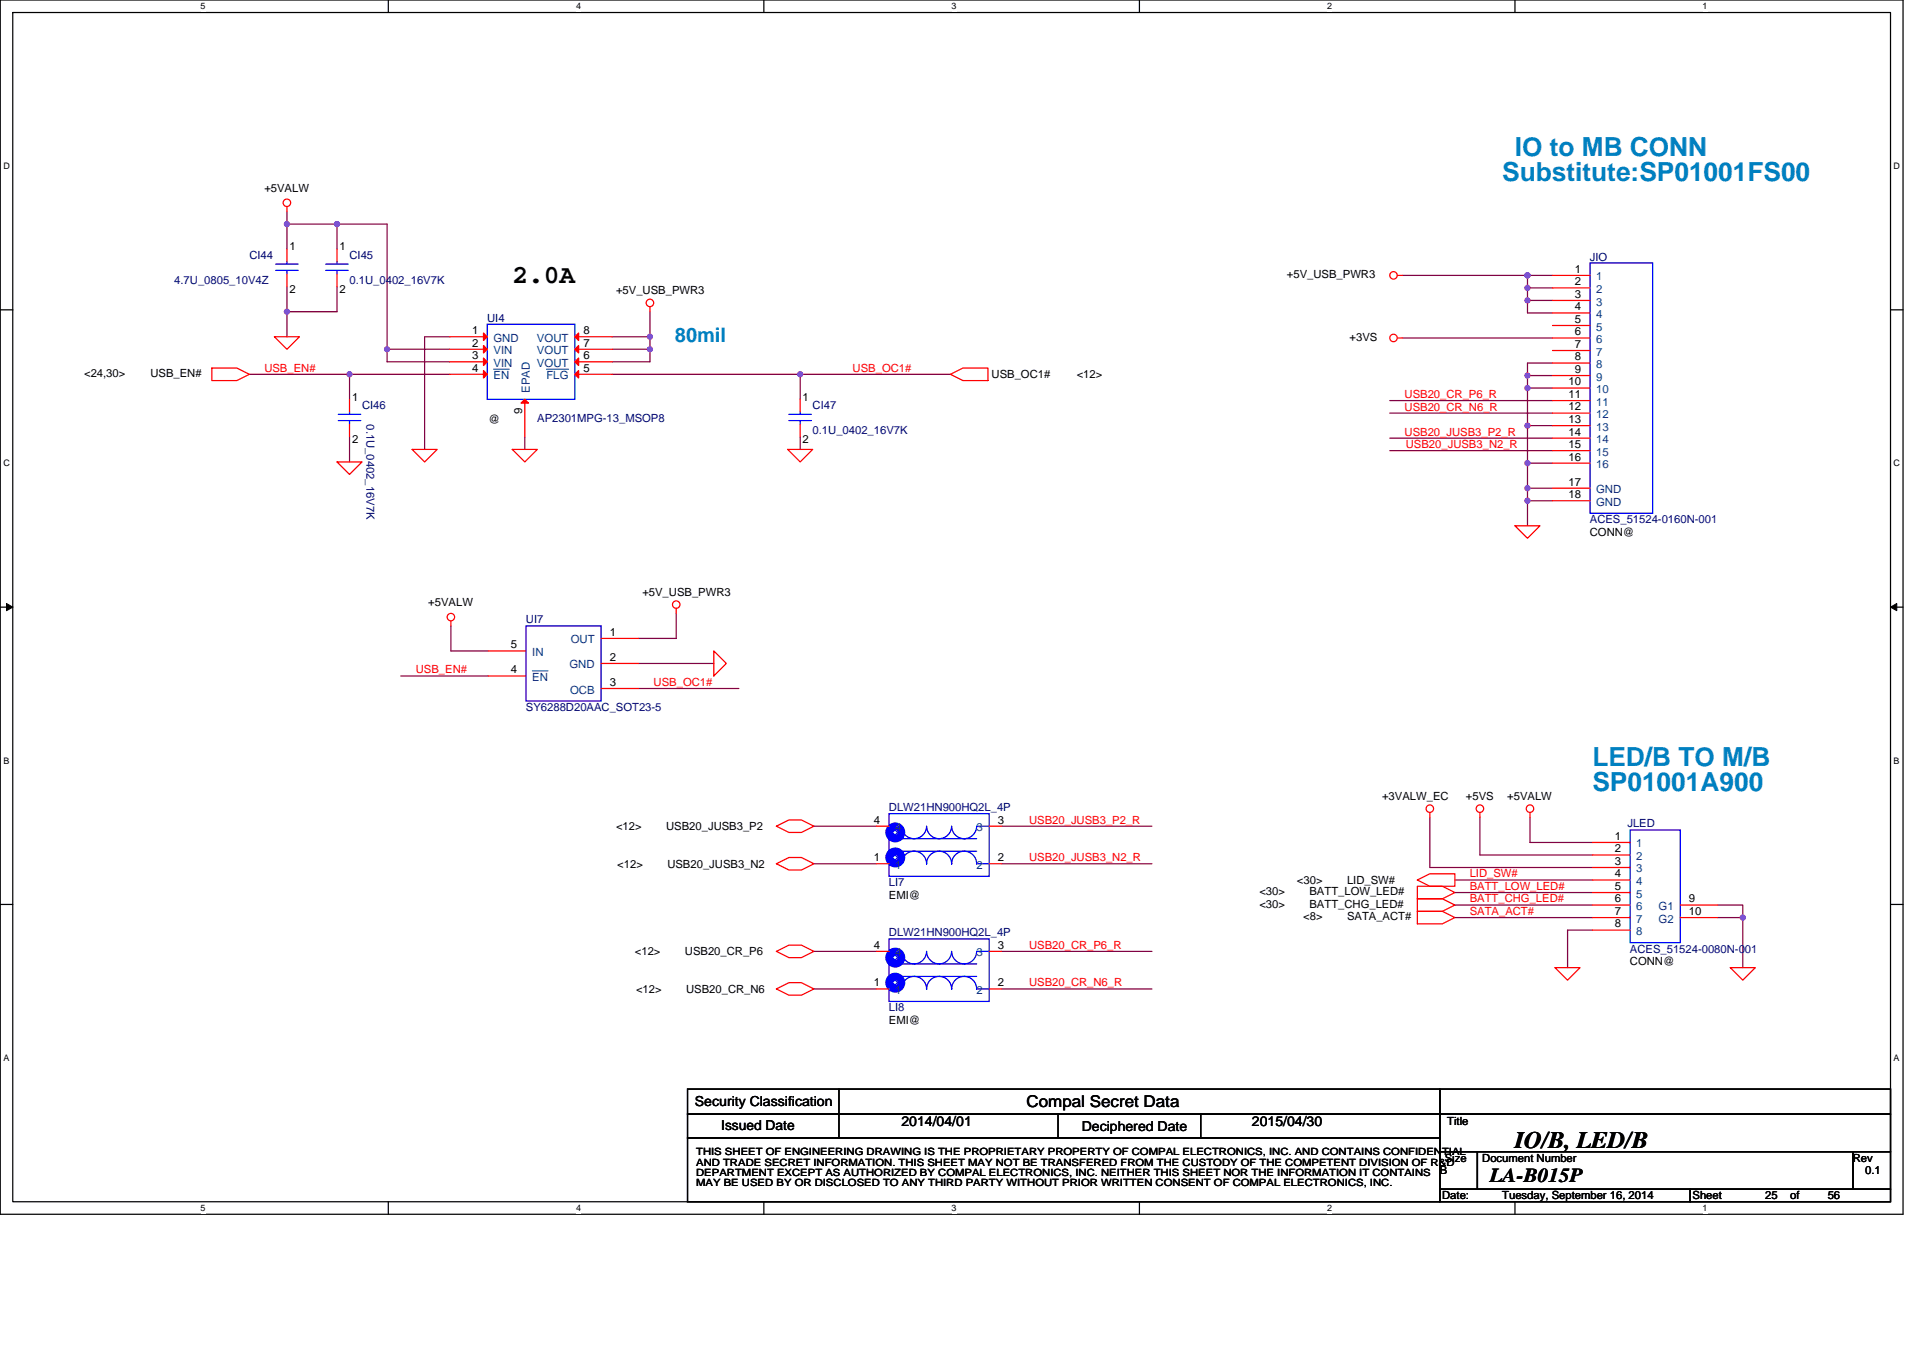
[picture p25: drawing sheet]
<svg xmlns="http://www.w3.org/2000/svg" width="297mm" height="210mm" viewBox="0 0 297 210" stroke-linecap="round" stroke-linejoin="round" font-family="sans-serif">
<defs><g id="words">
<g font-size="4.1" fill="#0080c0">
<text x="231.7" y="28">Substitute:SP01001FS00</text>
<text x="233.6" y="24.1">IO to MB CONN</text>
<text x="245.6" y="118.1">LED/B TO M/B</text>
<text x="245.6" y="122">SP01001A900</text>
</g>
<text font-size="4.1" x="79" y="43.7">2.0A</text>
<text font-size="3.7" x="233.6" y="177">IO/B, LED/B</text>
<text font-size="3.1" fill="#0080c0" x="104.1" y="52.8">80mil</text>
<text font-size="3.1" x="229.8" y="182.3">LA-B015P</text>
<text font-size="2.5" x="158.3" y="170.8">Compal Secret Data</text>
<g font-size="2.1">
<text x="107.2" y="170.6">Security Classification</text>
<text x="139" y="173.7">2014/04/01</text>
<text x="193.1" y="173.7">2015/04/30</text>
<text x="111.2" y="174.3">Issued Date</text>
<text x="166.8" y="174.5">Deciphered Date</text>
</g>
<g font-size="1.7">
<text x="40.8" y="29.6">+5VALW</text>
<text x="44.6" y="38.6">1</text>
<text x="52.4" y="38.6">1</text>
<text x="44.6" y="45.2">2</text>
<text x="52.4" y="45.2">2</text>
<text x="95" y="45.4">+5V_USB_PWR3</text>
<text x="198.5" y="42.9">+5V_USB_PWR3</text>
<text x="242.9" y="42.1">1</text>
<text x="242.9" y="44">2</text>
<text x="242.9" y="45.9">3</text>
<text x="242.9" y="47.9">4</text>
<text x="72.8" y="51.5">1</text>
<text x="72.8" y="53.5">2</text>
<text x="90" y="53.5">7</text>
<text x="90" y="51.5">8</text>
<text x="208.1" y="52.5">+3VS</text>
<text x="242.9" y="49.8">5</text>
<text x="242.9" y="51.7">6</text>
<text x="242.9" y="53.7">7</text>
<text x="13" y="58.1">&lt;24,30&gt;</text>
<text x="23.2" y="58.1">USB_EN#</text>
<text x="72.8" y="57.3">4</text>
<text x="72.8" y="55.4">3</text>
<text x="90" y="57.3">5</text>
<text x="90" y="55.4">6</text>
<text x="152.9" y="58.3">USB_OC1#</text>
<text x="166.1" y="58.3">&lt;12&gt;</text>
<text x="241.9" y="59.4">10</text>
<text x="242.9" y="55.6">8</text>
<text x="242.9" y="57.5">9</text>
<text x="54.3" y="61.8">1</text>
<text x="75.3" y="65.3">@</text>
<text x="80.5" y="63.9" transform="rotate(-90 80.5 63.9)">9</text>
<text x="123.8" y="61.8">1</text>
<text x="241.9" y="61.4">11</text>
<text x="241.9" y="63.3">12</text>
<text x="241.9" y="65.2">13</text>
<text x="54.3" y="68.4">2</text>
<text x="123.8" y="68.4">2</text>
<text x="241.9" y="67.2">14</text>
<text x="241.9" y="69.1">15</text>
<text x="241.9" y="71">16</text>
<text x="241.9" y="74.9">17</text>
<text x="241.9" y="76.8">18</text>
<text x="245.2" y="82.6">CONN@</text>
<text x="66.1" y="93.5">+5VALW</text>
<text x="99.1" y="91.9">+5V_USB_PWR3</text>
<text x="78.8" y="100">5</text>
<text x="94.1" y="98.1">1</text>
<text x="94.1" y="101.9">2</text>
<text x="78.8" y="103.8">4</text>
<text x="94.1" y="105.8">3</text>
<text x="213.2" y="123.4">+3VALW_EC</text>
<text x="226.1" y="123.4">+5VS</text>
<text x="232.5" y="123.4">+5VALW</text>
<text x="95" y="128">&lt;12&gt;</text>
<text x="102.7" y="128">USB20_JUSB3_P2</text>
<text x="134.8" y="127">4</text>
<text x="153.9" y="127">3</text>
<text x="249" y="129.5">1</text>
<text x="249" y="131.5">2</text>
<text x="95.2" y="133.8">&lt;12&gt;</text>
<text x="102.9" y="133.8">USB20_JUSB3_N2</text>
<text x="134.8" y="132.8">1</text>
<text x="153.9" y="132.8">2</text>
<text x="200" y="136.3">&lt;30&gt;</text>
<text x="207.7" y="136.3">LID_SW#</text>
<text x="249" y="133.4">3</text>
<text x="249" y="135.3">4</text>
<text x="249" y="137.2">5</text>
<text x="137.1" y="138.6">EMI@</text>
<text x="194.2" y="140">&lt;30&gt;</text>
<text x="194.2" y="138">&lt;30&gt;</text>
<text x="201" y="141.9">&lt;8&gt;</text>
<text x="202" y="140">BATT_CHG_LED#</text>
<text x="202" y="138">BATT_LOW_LED#</text>
<text x="207.7" y="141.9">SATA_ACT#</text>
<text x="249" y="139.2">6</text>
<text x="249" y="141.1">7</text>
<text x="249" y="143">8</text>
<text x="260.5" y="139.2">9</text>
<text x="260.5" y="141.1">10</text>
<text x="97.9" y="147.3">&lt;12&gt;</text>
<text x="105.6" y="147.3">USB20_CR_P6</text>
<text x="134.8" y="146.3">4</text>
<text x="153.9" y="146.3">3</text>
<text x="251.4" y="148.9">CONN@</text>
<text x="98.1" y="153.1">&lt;12&gt;</text>
<text x="105.8" y="153.1">USB20_CR_N6</text>
<text x="134.8" y="152.1">1</text>
<text x="153.9" y="152.1">2</text>
<text x="137.1" y="157.9">EMI@</text>
<text x="223.2" y="173.6">Title</text>
<text x="222.8" y="179.2">Size</text>
<text x="228.6" y="179.2">Document Number</text>
<text x="285.7" y="179.2">Rev</text>
<text x="222" y="181.1">B</text>
<text x="222.4" y="185">Date:</text>
<text x="231.7" y="185">Tuesday, September 16, 2014</text>
<text x="261" y="185">Sheet</text>
<text x="272.2" y="185">25</text>
<text x="276.1" y="185">of</text>
<text x="281.9" y="185">56</text>
<text x="287.7" y="181.1">0.1</text>
</g>
<g font-size="1.7" fill="#000080">
<text x="38.5" y="40">CI44</text>
<text x="53.9" y="40">CI45</text>
<text x="245.2" y="40.2">JIO</text>
<text x="26.9" y="43.8">4.7U_0805_10V4Z</text>
<text x="53.9" y="43.8">0.1U_0402_16V7K</text>
<text x="75.1" y="49.6">UI4</text>
<text x="55.8" y="63.2">CI46</text>
<text x="56.5" y="65.4" transform="rotate(90 56.5 65.4)">0.1U_0402_16V7K</text>
<text x="82.9" y="65.1">AP2301MPG-13_MSOP8</text>
<text x="125.3" y="63.2">CI47</text>
<text x="125.3" y="67">0.1U_0402_16V7K</text>
<text x="245.2" y="80.7">ACES_51524-0160N-001</text>
<text x="81.1" y="96.2">UI7</text>
<text x="81.1" y="109.7">SY6288D20AAC_SOT23-5</text>
<text x="137.1" y="125.1">DLW21HN900HQ2L_4P</text>
<text x="251" y="127.6">JLED</text>
<text x="137.1" y="136.7">LI7</text>
<text x="137.1" y="144.4">DLW21HN900HQ2L_4P</text>
<text x="251.4" y="146.9">ACES_51524-0080N-001</text>
<text x="137.1" y="156">LI8</text>
</g>
<g font-size="1.7" fill="#004080">
<text x="246.2" y="43.3">1</text>
<text x="246.2" y="45.2">2</text>
<text x="246.2" y="47.1">3</text>
<text x="76.1" y="52.7">GND</text>
<text x="82.8" y="52.7">VOUT</text>
<text x="246.2" y="49">4</text>
<text x="246.2" y="51">5</text>
<text x="246.2" y="52.9">6</text>
<text x="76.1" y="56.6">VIN</text>
<text x="76.1" y="58.5">EN</text>
<text x="76.1" y="54.6">VIN</text>
<text x="82.8" y="56.6">VOUT</text>
<text x="82.8" y="54.6">VOUT</text>
<text x="84.3" y="58.5">FLG</text>
<text x="246.2" y="54.8">7</text>
<text x="246.2" y="56.8">8</text>
<text x="246.2" y="58.7">9</text>
<text x="81.7" y="60.6" transform="rotate(-90 81.7 60.6)">EPAD</text>
<text x="246.2" y="60.6">10</text>
<text x="246.2" y="62.6">11</text>
<text x="246.2" y="64.5">12</text>
<text x="246.2" y="66.4">13</text>
<text x="246.2" y="68.4">14</text>
<text x="246.2" y="70.3">15</text>
<text x="246.2" y="72.2">16</text>
<text x="246.2" y="76.1">GND</text>
<text x="246.2" y="78">GND</text>
<text x="82.1" y="101.2">IN</text>
<text x="88" y="99.2">OUT</text>
<text x="82.1" y="105">EN</text>
<text x="87.8" y="103.1">GND</text>
<text x="87.9" y="107">OCB</text>
<text x="138.1" y="128.2">4</text>
<text x="150.6" y="128.2">3</text>
<text x="252.3" y="130.7">1</text>
<text x="138.1" y="134">1</text>
<text x="150.6" y="134">2</text>
<text x="252.3" y="132.6">2</text>
<text x="252.3" y="134.6">3</text>
<text x="252.3" y="136.5">4</text>
<text x="252.3" y="138.4">5</text>
<text x="252.3" y="140.4">6</text>
<text x="252.3" y="142.3">7</text>
<text x="255.8" y="140.4">G1</text>
<text x="255.8" y="142.3">G2</text>
<text x="138.1" y="147.5">4</text>
<text x="150.6" y="147.5">3</text>
<text x="252.3" y="144.2">8</text>
<text x="138.1" y="153.3">1</text>
<text x="150.6" y="153.3">2</text>
</g>
<g font-size="1.7" fill="#f00">
<text x="40.8" y="57.3">USB_EN#</text>
<text x="131.5" y="57.3">USB_OC1#</text>
<text x="216.6" y="61.4">USB20_CR_P6_R</text>
<text x="216.6" y="63.3">USB20_CR_N6_R</text>
<text x="216.6" y="67.2">USB20_JUSB3_P2_R</text>
<text x="216.8" y="69.1">USB20_JUSB3_N2_R</text>
<text x="64.1" y="103.9">USB_EN#</text>
<text x="100.8" y="105.8">USB_OC1#</text>
<text x="158.7" y="127">USB20_JUSB3_P2_R</text>
<text x="158.7" y="132.8">USB20_JUSB3_N2_R</text>
<text x="226.7" y="137.2">BATT_LOW_LED#</text>
<text x="226.7" y="135.3">LID_SW#</text>
<text x="226.7" y="141.1">SATA_ACT#</text>
<text x="226.7" y="139.2">BATT_CHG_LED#</text>
<text x="158.7" y="146.3">USB20_CR_P6_R</text>
<text x="158.7" y="152.1">USB20_CR_N6_R</text>
</g>
<g font-size="1.5">
<text x="107.4" y="179.8">AND TRADE SECRET INFORMATION. THIS SHEET MAY NOT BE TRANSFERED FROM THE CUSTODY OF THE COMPETENT DIVISION OF R&amp;D</text>
<text x="107.4" y="178.2">THIS SHEET OF ENGINEERING DRAWING IS THE PROPRIETARY PROPERTY OF COMPAL ELECTRONICS, INC. AND CONTAINS CONFIDENTIAL</text>
<text x="107.4" y="181.4">DEPARTMENT EXCEPT AS AUTHORIZED BY COMPAL ELECTRONICS, INC. NEITHER THIS SHEET NOR THE INFORMATION IT CONTAINS</text>
<text x="107.4" y="183">MAY BE USED BY OR DISCLOSED TO ANY THIRD PARTY WITHOUT PRIOR WRITTEN CONSENT OF COMPAL ELECTRONICS, INC.</text>
</g>
<g font-size="1.4">
<text x="30.9" y="1.4">5</text>
<text x="88.8" y="1.4">4</text>
<text x="146.7" y="1.4">3</text>
<text x="204.7" y="1.4">2</text>
<text x="262.6" y="1.4">1</text>
<text x=".5" y="26.1">D</text>
<text x="292" y="26.1">D</text>
<text x=".5" y="71.9">C</text>
<text x="292" y="71.9">C</text>
<text x=".5" y="117.8">B</text>
<text x="292" y="117.8">B</text>
<text x=".5" y="163.6">A</text>
<text x="292" y="163.6">A</text>
<text x="30.9" y="186.8">5</text>
<text x="88.8" y="186.8">4</text>
<text x="146.7" y="186.8">3</text>
<text x="204.7" y="186.8">2</text>
<text x="262.6" y="186.8">1</text>
</g>
</g></defs>
<path d="M0 0h293.5v187.3h-293.5zM2 1.9h289.6v183.4h-289.6z" fill="none" stroke="#000" stroke-width=".19"/>
<g fill="#fff">
<path d="M30.9 .2h.8v1.5h-.8z"/>
<path d="M30.9 185.5h.8v1.6h-.8z"/>
</g>
<path d="M59.9 0v1.9M59.9 185.3v2" fill="none" stroke="#000" stroke-width=".19"/>
<g fill="#fff">
<path d="M88.8 .2h.8v1.5h-.8z"/>
<path d="M88.8 185.5h.8v1.6h-.8z"/>
</g>
<path d="M117.8 0v1.9M117.8 185.3v2" fill="none" stroke="#000" stroke-width=".19"/>
<g fill="#fff">
<path d="M146.8 .2h.7v1.5h-.7z"/>
<path d="M146.8 185.5h.7v1.6h-.7z"/>
</g>
<path d="M175.7 0v1.9M175.7 185.3v2" fill="none" stroke="#000" stroke-width=".19"/>
<g fill="#fff">
<path d="M204.7 .2h.8v1.5h-.8z"/>
<path d="M204.7 185.5h.8v1.6h-.8z"/>
</g>
<path d="M233.6 0v1.9M233.6 185.3v2" fill="none" stroke="#000" stroke-width=".19"/>
<g fill="#fff">
<path d="M262.6 .2h.8v1.5h-.8z"/>
<path d="M262.6 185.5h.8v1.6h-.8z"/>
<path d="M.5 24.9h1v1.5h-1z"/>
<path d="M292 24.9h1v1.5h-1z"/>
<path d="M.5 70.7h1v1.6h-1z"/>
<path d="M292 70.7h1v1.6h-1z"/>
</g>
<path d="M0 47.8h2M291.6 47.8h1.9" fill="none" stroke="#000" stroke-width=".19"/>
<g fill="#fff">
<path d="M.5 116.6h.9v1.5h-.9z"/>
<path d="M292 116.6h1v1.5h-1z"/>
</g>
<path d="M0 93.6h2M291.6 93.6h1.9" fill="none" stroke="#000" stroke-width=".19"/>
<path d="M1 93.1l1 .5-1 .6zM291.6 93.6l.9-.5v1.1z" fill="#000"/>
<path d="M1 93.1l1 .5-1 .6zM291.6 93.6l.9-.5v1.1z" fill="none" stroke="#000" stroke-width=".15"/>
<g fill="#fff">
<path d="M.5 162.4h.9v1.6h-.9z"/>
<path d="M292 162.4h1v1.6h-1z"/>
</g>
<path d="M0 139.5h2M291.6 139.5h1.9" fill="none" stroke="#000" stroke-width=".19"/>
<path d="M53.9 57.7h15.5M94.5 57.7h28.9M235.6 77.2v3.9M125.5 127.4h9.7M125.5 133.2h9.7M154.5 127.4h23.2M154.5 133.2h23.2M125.5 146.7h9.7M125.5 152.5h9.7M154.5 146.7h23.2M154.5 152.5h23.2" fill="none" stroke="#800040" stroke-width=".19"/>
<circle cx="53.9" cy="57.7" r=".38" fill="#f0f"/>
<circle cx="53.9" cy="57.7" r=".38" fill="none" stroke="#f0f" stroke-width=".19"/>
<path d="M44.3 34.6v3.8M38.5 57.7h15.4v3.9M53.9 67.4v3.8" fill="none" stroke="#800040" stroke-width=".19"/>
<circle cx="44.2" cy="34.6" r=".38" fill="#f0f"/>
<circle cx="44.2" cy="34.6" r=".38" fill="none" stroke="#f0f" stroke-width=".19"/>
<path d="M59.7 34.6v19.3M44.3 48.1v3.8M100.2 53.9v1.9" fill="none" stroke="#800040" stroke-width=".19"/>
<circle cx="100.2" cy="53.9" r=".38" fill="#f0f"/>
<circle cx="100.2" cy="53.9" r=".38" fill="none" stroke="#f0f" stroke-width=".19"/>
<path d="M59.7 53.9v1.9M94.5 53.9h5.7M94.5 55.8h5.7M100.2 48.1v3.8h-5.7M123.4 57.7h23.2" fill="none" stroke="#800040" stroke-width=".19"/>
<circle cx="123.4" cy="57.7" r=".38" fill="#f0f"/>
<circle cx="123.4" cy="57.7" r=".38" fill="none" stroke="#f0f" stroke-width=".19"/>
<path d="M59.7 53.9h9.7M123.4 57.7v3.9M123.4 67.4v1.9" fill="none" stroke="#800040" stroke-width=".19"/>
<circle cx="59.7" cy="53.9" r=".38" fill="#f0f"/>
<circle cx="59.7" cy="53.9" r=".38" fill="none" stroke="#f0f" stroke-width=".19"/>
<path d="M52 44.2v3.9h-7.7M59.7 55.8h9.7M69.4 51.9h-3.9v17.4M80.9 67.4v1.9" fill="none" stroke="#800040" stroke-width=".19"/>
<circle cx="44.2" cy="48.1" r=".38" fill="#f0f"/>
<circle cx="44.2" cy="48.1" r=".38" fill="none" stroke="#f0f" stroke-width=".19"/>
<path d="M44.3 34.6h7.7v3.8M44.3 44.2v3.9" fill="none" stroke="#800040" stroke-width=".19"/>
<circle cx="52" cy="34.6" r=".38" fill="#f0f"/>
<circle cx="52" cy="34.6" r=".38" fill="none" stroke="#f0f" stroke-width=".19"/>
<path d="M44.3 32.6v2M52 34.6h7.7M100.2 51.9v2" fill="none" stroke="#800040" stroke-width=".19"/>
<circle cx="100.2" cy="51.9" r=".38" fill="#f0f"/>
<circle cx="100.2" cy="51.9" r=".38" fill="none" stroke="#f0f" stroke-width=".19"/>
<path d="M235.6 44.4v1.9" fill="none" stroke="#800040" stroke-width=".19"/>
<circle cx="235.6" cy="44.4" r=".38" fill="#f0f"/>
<circle cx="235.6" cy="44.4" r=".38" fill="none" stroke="#f0f" stroke-width=".19"/>
<path d="M235.6 42.5v1.9" fill="none" stroke="#800040" stroke-width=".19"/>
<circle cx="235.6" cy="42.5" r=".38" fill="#f0f"/>
<circle cx="235.6" cy="42.5" r=".38" fill="none" stroke="#f0f" stroke-width=".19"/>
<path d="M216.3 52.1h23.1M235.6 42.5h3.8" fill="none" stroke="#800040" stroke-width=".19"/>
<circle cx="235.6" cy="42.5" r=".38" fill="#f0f"/>
<circle cx="235.6" cy="42.5" r=".38" fill="none" stroke="#f0f" stroke-width=".19"/>
<path d="M235.6 46.3v2" fill="none" stroke="#800040" stroke-width=".19"/>
<circle cx="235.6" cy="46.3" r=".38" fill="#f0f"/>
<circle cx="235.6" cy="46.3" r=".38" fill="none" stroke="#f0f" stroke-width=".19"/>
<path d="M216.3 42.5h19.3M235.6 44.4h3.8M235.6 46.3h3.8M235.6 48.3h3.8M235.6 59.8h3.8M239.4 56h-3.8v1.9h3.8" fill="none" stroke="#800040" stroke-width=".19"/>
<circle cx="235.6" cy="59.8" r=".38" fill="#f0f"/>
<circle cx="235.6" cy="59.8" r=".38" fill="none" stroke="#f0f" stroke-width=".19"/>
<path d="M235.6 57.9v1.9" fill="none" stroke="#800040" stroke-width=".19"/>
<circle cx="235.6" cy="57.9" r=".38" fill="#f0f"/>
<circle cx="235.6" cy="57.9" r=".38" fill="none" stroke="#f0f" stroke-width=".19"/>
<path d="M235.6 65.6h3.8" fill="none" stroke="#800040" stroke-width=".19"/>
<circle cx="235.6" cy="65.6" r=".38" fill="#f0f"/>
<circle cx="235.6" cy="65.6" r=".38" fill="none" stroke="#f0f" stroke-width=".19"/>
<path d="M235.6 59.8v5.8M235.6 71.4h3.8" fill="none" stroke="#800040" stroke-width=".19"/>
<circle cx="235.6" cy="71.4" r=".38" fill="#f0f"/>
<circle cx="235.6" cy="71.4" r=".38" fill="none" stroke="#f0f" stroke-width=".19"/>
<path d="M235.6 65.6v5.8M235.6 75.3h3.8" fill="none" stroke="#800040" stroke-width=".19"/>
<circle cx="235.6" cy="75.3" r=".38" fill="#f0f"/>
<circle cx="235.6" cy="75.3" r=".38" fill="none" stroke="#f0f" stroke-width=".19"/>
<path d="M235.6 71.4v3.9M235.6 77.2h3.8" fill="none" stroke="#800040" stroke-width=".19"/>
<circle cx="235.6" cy="77.2" r=".38" fill="#f0f"/>
<circle cx="235.6" cy="77.2" r=".38" fill="none" stroke="#f0f" stroke-width=".19"/>
<g fill="none" stroke="#800040" stroke-width=".19">
<path d="M214.3 61.8h25.1M214.3 63.7h25.1M214.3 69.5h25.1M214.3 67.6h25.1M235.6 75.3v1.9M69.5 96.5v3.9h5.8M104.3 94.6v3.9h-5.8M61.8 104.3h13.5M98.5 106.2h15.4M98.5 102.3h11.6M224.4 139.6h21.2M224.4 137.7h21.2"/>
<path d="M228.2 126.1v5.8h17.4M236 126.1v3.8h9.6M264.9 139.6h3.9v9.6M224.4 141.5h21.2M245.6 143.4h-3.8v5.8"/>
</g>
<circle cx="268.8" cy="141.5" r=".38" fill="#f0f"/>
<circle cx="268.8" cy="141.5" r=".38" fill="none" stroke="#f0f" stroke-width=".19"/>
<path d="M220.5 126.1v7.7h25.1M224.4 135.7h21.2M264.9 141.5h3.9" fill="none" stroke="#800040" stroke-width=".19"/>
<g fill="none" stroke="#f00" stroke-width=".19">
<path d="M44.3 31.9v.7M52 38.4v2M32.7 56.8h3.8l2 .9-2 1h-3.8zM42.3 51.9h3.9l-1.9 2zM52 42.3v1.9M100.2 47.3v.8M146.6 57.7l1.9-.9h3.9v1.9h-3.9zM215.5 52.1h.8M215.5 42.5h.8M52 71.2h3.8l-1.9 2zM53.9 61.6v1.9M53.9 65.5v1.9"/>
<path d="M63.6 69.3h3.8l-1.9 1.9zM79 69.3h3.9l-2 1.9zM121.5 69.3h3.8l-1.9 1.9zM69.5 95.8v.7M104.3 93.8v.8M233.6 81.1h3.9l-1.9 1.9zM110.1 100.4l1.9 1.9-1.9 2zM119.7 127.4l2-.9h1.9l1.9 .9-1.9 1h-1.9zM119.7 133.2l2-1h1.9l1.9 1-1.9 1h-1.9zM218.6 138.6h3.9l1.9 1-1.9 .9h-3.9zM218.6 136.7h3.9l1.9 1-1.9 .9h-3.9zM218.6 135.7l1.9-.9h3.9v1.9h-3.9z"/>
<path d="M220.5 125.3v.8M228.2 125.3v.8M236 125.3v.8M119.7 146.7l2-.9h1.9l1.9 .9-1.9 1h-1.9zM119.7 152.5l2-.9h1.9l1.9 .9-1.9 1h-1.9zM218.6 140.5h3.9l1.9 1-1.9 1h-3.9zM239.8 149.2h3.9l-1.9 2zM266.9 149.2h3.8l-1.9 2z"/>
<circle cx="44.2" cy="31.3" r=".58"/>
<circle cx="100.2" cy="46.7" r=".58"/>
<circle cx="214.9" cy="52.1" r=".58"/>
<circle cx="214.9" cy="42.5" r=".58"/>
<circle cx="69.5" cy="95.2" r=".58"/>
<circle cx="104.3" cy="93.2" r=".58"/>
<circle cx="220.5" cy="124.7" r=".58"/>
<circle cx="228.2" cy="124.7" r=".58"/>
<circle cx="236" cy="124.7" r=".58"/>
</g>
<g fill="none" stroke="#000" stroke-width=".19">
<path d="M106 168h116.1v3.8h-116.1zM106 171.8h116.1v3.7h-116.1zM106 175.5h116.1v9.8h-116.1zM129.4 168v7.5M163.2 171.8v3.7M185.2 171.8v3.7M222.1 168h69.5v3.8h-69.5zM222.1 171.8h69.5v5.8h-69.5zM222.1 177.6h5.8v5.8h-5.8zM227.9 177.6h57.9v5.8h-57.9zM285.8 177.6h5.8v5.8h-5.8zM222.1 183.4h38.6v1.9h-38.6z"/>
<path d="M260.7 183.4h30.9v1.9h-30.9z"/>
</g>
<g fill="none" stroke="#00f" stroke-width=".19">
<path d="M50.2 41.7h3.5M50.2 40.7h3.5M52 40.4v.3M52 41.7v.6M52.2 64.9h3.4M52.2 63.9h3.4M53.9 63.5v.4M53.9 64.9v.6M137.1 133.2h1.9a1.92 1.92 0 0 1 2-1.9 1.93 1.93 0 0 1 1.9 1.9 1.92 1.92 0 0 1 2-1.9h-.1a1.93 1.93 0 0 1 2 1.9M137.1 127.4h1.9a1.93 1.93 0 0 0 2 1.9 1.94 1.94 0 0 0 1.9-1.9 1.94 1.94 0 0 0 2 1.9h-.1a1.94 1.94 0 0 0 2-1.9M139 131.3h11.6M139 129.4h11.6"/>
<path d="M146.8 127.4a1.93 1.93 0 0 0 1.9 1.9 1.95 1.95 0 0 0 1.9-1.9h2M146.8 133.2a1.92 1.92 0 0 1 1.9-1.9 1.93 1.93 0 0 1 1.9 1.9h2"/>
</g>
<circle cx="138.1" cy="132.2" r=".96" fill="#fff"/>
<circle cx="138.1" cy="132.2" r=".96" fill="#00f"/>
<circle cx="138.1" cy="132.2" r=".96" fill="none" stroke="#00f" stroke-width="1.2"/>
<circle cx="138.1" cy="128.4" r=".96" fill="#fff"/>
<circle cx="138.1" cy="128.4" r=".96" fill="#00f"/>
<circle cx="138.1" cy="128.4" r=".96" fill="none" stroke="#00f" stroke-width="1.2"/>
<path d="M75.1 50h13.6v11.6h-13.6zM245.2 40.5h9.7v38.7h-9.7zM81.1 96.5h11.6v11.6h-11.6zM137.1 125.5h15.5v9.6h-15.5zM251.4 128h7.7v17.4h-7.7z" fill="none" stroke="#00f" stroke-width=".19"/>
<g fill="none" stroke="#f00" stroke-width=".19">
<path d="M239.4 42.5h5.8M239.4 44.4h5.8M239.4 46.3h5.8M239.4 48.3h5.8M239.4 50.2h5.8M239.4 52.1h5.8M239.4 54.1h5.8M239.4 56h5.8M239.4 57.9h5.8M239.4 59.8h5.8M239.4 61.8h5.8M239.4 63.7h5.8"/>
<path d="M239.4 65.6h5.8M239.4 67.6h5.8M239.4 69.5h5.8M239.4 71.4h5.8M239.4 75.3h5.8M239.4 77.2h5.8M92.7 98.5h5.8M75.3 100.4h5.8M75.3 104.3h5.8M92.7 102.3h5.8M92.7 106.2h5.8M135.2 133.2h1.9"/>
<path d="M135.2 127.4h1.9M152.6 133.2h1.9M152.6 127.4h1.9M245.6 129.9h5.8M245.6 131.9h5.8M245.6 133.8h5.8M245.6 135.7h5.8M245.6 137.7h5.8M245.6 139.6h5.8M259.1 139.6h5.8M245.6 141.5h5.8M245.6 143.4h5.8"/>
<path d="M259.1 141.5h5.8"/>
</g>
<path d="M82.1 103.5h2.4" fill="none" stroke="#004080" stroke-width=".15"/>
<path d="M88.7 57.7l.5-.5v1.1z" fill="#f00"/>
<path d="M88.7 57.7l.5-.5v1.1zM88.7 57.7h5.8" fill="none" stroke="#f00" stroke-width=".19"/>
<path d="M84.3 56.9h3.4" fill="none" stroke="#004080" stroke-width=".15"/>
<path d="M74.6 55.2l.5 .6-.5 .6z" fill="#f00"/>
<path d="M69.4 55.8h5.7M74.6 55.2l.5 .6-.5 .6z" fill="none" stroke="#f00" stroke-width=".19"/>
<path d="M88.7 55.8l.5-.6v1.2z" fill="#f00"/>
<path d="M88.7 55.8l.5-.6v1.2zM88.7 55.8h5.8" fill="none" stroke="#f00" stroke-width=".19"/>
<path d="M74.6 51.4l.5 .5-.5 .6z" fill="#f00"/>
<path d="M69.4 51.9h5.7M74.6 51.4l.5 .5-.5 .6z" fill="none" stroke="#f00" stroke-width=".19"/>
<path d="M74.6 57.2l.5 .5-.5 .6z" fill="#f00"/>
<path d="M69.4 57.7h5.7M74.6 57.2l.5 .5-.5 .6z" fill="none" stroke="#f00" stroke-width=".19"/>
<path d="M76.1 56.9h2.4" fill="none" stroke="#004080" stroke-width=".15"/>
<path d="M88.7 53.9l.5-.6v1.1z" fill="#f00"/>
<path d="M88.7 53.9l.5-.6v1.1zM88.7 53.9h5.8" fill="none" stroke="#f00" stroke-width=".19"/>
<path d="M74.6 53.3l.5 .6-.5 .5z" fill="#f00"/>
<path d="M69.4 53.9h5.7M74.6 53.3l.5 .6-.5 .5z" fill="none" stroke="#f00" stroke-width=".19"/>
<path d="M88.7 51.9l.5-.5v1.1z" fill="#f00"/>
<path d="M88.7 51.9l.5-.5v1.1zM88.7 51.9h5.8" fill="none" stroke="#f00" stroke-width=".19"/>
<path d="M80.4 62.2l.5-.6 .6 .6z" fill="#f00"/>
<path d="M44.3 38.4v2M44.3 42.3v1.9M80.4 62.2l.5-.6 .6 .6zM80.9 61.6v5.8M123.4 61.6v1.9M123.4 65.5v1.9" fill="none" stroke="#f00" stroke-width=".19"/>
<g fill="none" stroke="#00f" stroke-width=".19">
<path d="M42.5 41.7h3.5M42.5 40.7h3.5M44.3 40.4v.3M44.3 41.7v.6M121.7 64.9h3.4M121.7 63.9h3.4M123.4 63.5v.4M123.4 64.9v.6M137.1 152.5h1.9a1.92 1.92 0 0 1 2-1.9 1.93 1.93 0 0 1 1.9 1.9 1.92 1.92 0 0 1 2-1.9h-.1a1.93 1.93 0 0 1 2 1.9M137.1 146.7h1.9a1.93 1.93 0 0 0 2 2 1.94 1.94 0 0 0 1.9-2 1.94 1.94 0 0 0 2 2h-.1a1.94 1.94 0 0 0 2-2M139 150.6h11.6M139 148.7h11.6"/>
<path d="M146.8 146.7a1.93 1.93 0 0 0 1.9 2 1.95 1.95 0 0 0 1.9-2h2M146.8 152.5a1.92 1.92 0 0 1 1.9-1.9 1.93 1.93 0 0 1 1.9 1.9h2"/>
</g>
<circle cx="138.1" cy="151.6" r=".96" fill="#fff"/>
<circle cx="138.1" cy="151.6" r=".96" fill="#00f"/>
<circle cx="138.1" cy="151.6" r=".96" fill="none" stroke="#00f" stroke-width="1.2"/>
<circle cx="138.1" cy="147.7" r=".96" fill="#fff"/>
<circle cx="138.1" cy="147.7" r=".96" fill="#00f"/>
<circle cx="138.1" cy="147.7" r=".96" fill="none" stroke="#00f" stroke-width="1.2"/>
<path d="M137.1 144.8h15.5v9.7h-15.5z" fill="none" stroke="#00f" stroke-width=".19"/>
<path d="M135.2 152.5h1.9M135.2 146.7h1.9M152.6 152.5h1.9M152.6 146.7h1.9" fill="none" stroke="#f00" stroke-width=".19"/>
<circle cx="53.9" cy="57.7" r=".38" fill="#f0f"/>
<circle cx="53.9" cy="57.7" r=".38" fill="none" stroke="#f0f" stroke-width=".19"/>
<circle cx="44.2" cy="34.6" r=".38" fill="#f0f"/>
<circle cx="44.2" cy="34.6" r=".38" fill="none" stroke="#f0f" stroke-width=".19"/>
<circle cx="100.2" cy="53.9" r=".38" fill="#f0f"/>
<circle cx="100.2" cy="53.9" r=".38" fill="none" stroke="#f0f" stroke-width=".19"/>
<circle cx="123.4" cy="57.7" r=".38" fill="#f0f"/>
<circle cx="123.4" cy="57.7" r=".38" fill="none" stroke="#f0f" stroke-width=".19"/>
<circle cx="59.7" cy="53.9" r=".38" fill="#f0f"/>
<circle cx="59.7" cy="53.9" r=".38" fill="none" stroke="#f0f" stroke-width=".19"/>
<circle cx="44.2" cy="48.1" r=".38" fill="#f0f"/>
<circle cx="44.2" cy="48.1" r=".38" fill="none" stroke="#f0f" stroke-width=".19"/>
<circle cx="52" cy="34.6" r=".38" fill="#f0f"/>
<circle cx="52" cy="34.6" r=".38" fill="none" stroke="#f0f" stroke-width=".19"/>
<circle cx="100.2" cy="51.9" r=".38" fill="#f0f"/>
<circle cx="100.2" cy="51.9" r=".38" fill="none" stroke="#f0f" stroke-width=".19"/>
<circle cx="235.6" cy="44.4" r=".38" fill="#f0f"/>
<circle cx="235.6" cy="44.4" r=".38" fill="none" stroke="#f0f" stroke-width=".19"/>
<circle cx="235.6" cy="42.5" r=".38" fill="#f0f"/>
<circle cx="235.6" cy="42.5" r=".38" fill="none" stroke="#f0f" stroke-width=".19"/>
<circle cx="235.6" cy="42.5" r=".38" fill="#f0f"/>
<circle cx="235.6" cy="42.5" r=".38" fill="none" stroke="#f0f" stroke-width=".19"/>
<circle cx="235.6" cy="46.3" r=".38" fill="#f0f"/>
<circle cx="235.6" cy="46.3" r=".38" fill="none" stroke="#f0f" stroke-width=".19"/>
<circle cx="235.6" cy="59.8" r=".38" fill="#f0f"/>
<circle cx="235.6" cy="59.8" r=".38" fill="none" stroke="#f0f" stroke-width=".19"/>
<circle cx="235.6" cy="57.9" r=".38" fill="#f0f"/>
<circle cx="235.6" cy="57.9" r=".38" fill="none" stroke="#f0f" stroke-width=".19"/>
<circle cx="235.6" cy="65.6" r=".38" fill="#f0f"/>
<circle cx="235.6" cy="65.6" r=".38" fill="none" stroke="#f0f" stroke-width=".19"/>
<circle cx="235.6" cy="71.4" r=".38" fill="#f0f"/>
<circle cx="235.6" cy="71.4" r=".38" fill="none" stroke="#f0f" stroke-width=".19"/>
<circle cx="235.6" cy="75.3" r=".38" fill="#f0f"/>
<circle cx="235.6" cy="75.3" r=".38" fill="none" stroke="#f0f" stroke-width=".19"/>
<circle cx="235.6" cy="77.2" r=".38" fill="#f0f"/>
<circle cx="235.6" cy="77.2" r=".38" fill="none" stroke="#f0f" stroke-width=".19"/>
<circle cx="268.8" cy="141.5" r=".38" fill="#f0f"/>
<circle cx="268.8" cy="141.5" r=".38" fill="none" stroke="#f0f" stroke-width=".19"/>
<use href="#words"/>
</svg>
